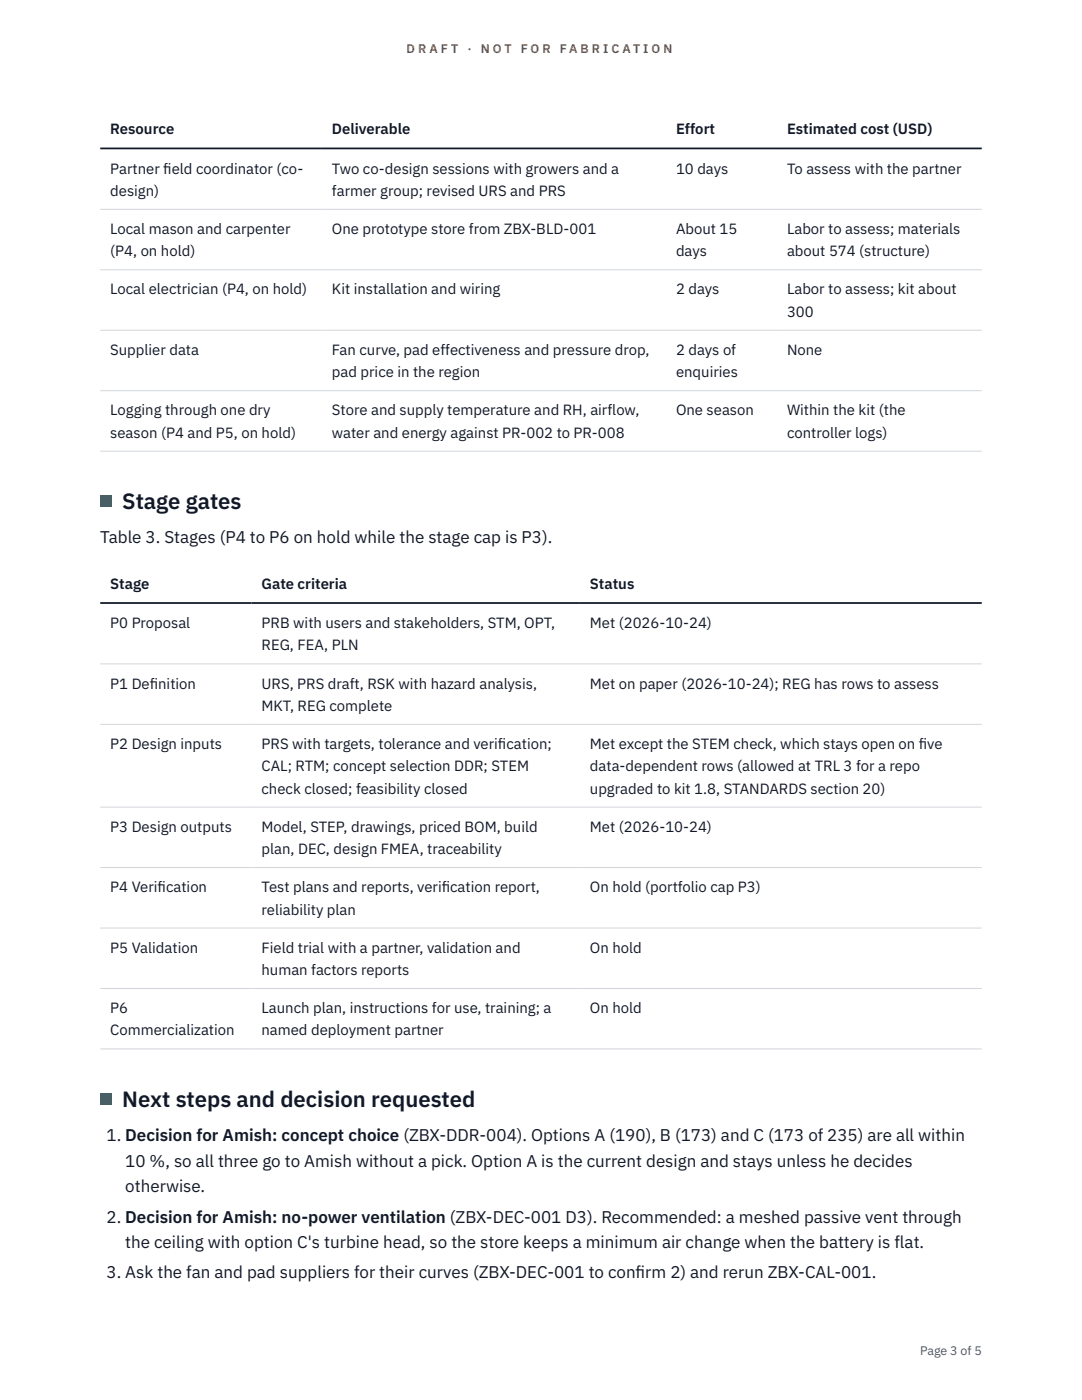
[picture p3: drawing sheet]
<svg xmlns="http://www.w3.org/2000/svg" width="216mm" height="279mm" viewBox="0 0 216 279" stroke-linecap="round" stroke-linejoin="round" font-family="sans-serif">
<defs><g id="words">
<g font-size="4.4" fill="#111827">
<text x="24.4" y="101.5">Stage gates</text>
<text x="24.4" y="220.8">Next steps and decision requested</text>
</g>
<g font-size="3.4" fill="#111827">
<text x="20" y="108.5">Table 3. Stages (P4 to P6 on hold while the stage cap is P3).</text>
<text x="21.2" y="227.8">1. Decision for Amish: concept choice (ZBX-DDR-004). Options A (190), B (173) and C (173 of 235) are all within</text>
<text x="25" y="232.8">10 %, so all three go to Amish without a pick. Option A is the current design and stays unless he decides</text>
<text x="25" y="237.9">otherwise.</text>
<text x="21.2" y="244">2. Decision for Amish: no-power ventilation (ZBX-DEC-001 D3). Recommended: a meshed passive vent through</text>
<text x="25" y="249.1">the ceiling with option C's turbine head, so the store keeps a minimum air change when the battery is flat.</text>
<text x="21.2" y="255.2">3. Ask the fan and pad suppliers for their curves (ZBX-DEC-001 to conf</text>
<text x="126.8" y="255.2">irm 2) and rerun ZBX-CAL-001.</text>
</g>
<g font-size="3" fill="#111827">
<text x="22" y="26.8">Resource</text>
<text x="66.2" y="26.8">Deliverable</text>
<text x="134.9" y="26.8">Effort</text>
<text x="157" y="26.8">Estimated cost (USD)</text>
<text x="22" y="34.6">Partner f</text>
<text x="32.6" y="34.6">ield coordinator (co-</text>
<text x="66.2" y="34.6">Two co-design sessions with growers and a</text>
<text x="134.9" y="34.6">10 days</text>
<text x="157" y="34.6">To assess with the partner</text>
<text x="22" y="39.1">design)</text>
<text x="66.2" y="39.1">farmer group; revised URS and PRS</text>
<text x="22" y="46.7">Local mason and carpenter</text>
<text x="66.2" y="46.7">One prototype store from ZBX-BLD-001</text>
<text x="134.9" y="46.7">About 15</text>
<text x="157" y="46.7">Labor to assess; materials</text>
<text x="22" y="51.1">(P4, on hold)</text>
<text x="134.9" y="51.1">days</text>
<text x="157" y="51.1">about 574 (structure)</text>
<text x="22" y="58.8">Local electrician (P4, on hold)</text>
<text x="66.2" y="58.8">Kit installation and wiring</text>
<text x="134.9" y="58.8">2 days</text>
<text x="157" y="58.8">Labor to assess; kit about</text>
<text x="157" y="63.2">300</text>
<text x="22" y="70.8">Supplier data</text>
<text x="66.2" y="70.8">Fan curve, pad effectiveness and pressure drop,</text>
<text x="134.9" y="70.8">2 days of</text>
<text x="157" y="70.8">None</text>
<text x="66.2" y="75.3">pad price in the region</text>
<text x="134.9" y="75.3">enquiries</text>
<text x="22" y="82.9">Logging through one dry</text>
<text x="66.2" y="82.9">Store and supply temperature and RH, airflow,</text>
<text x="134.9" y="82.9">One season</text>
<text x="157" y="82.9">Within the kit (the</text>
<text x="22" y="87.3">season (P4 and P5, on hold)</text>
<text x="66.2" y="87.3">water and energy against PR-002 to PR-008</text>
<text x="157" y="87.3">controller logs)</text>
<text x="22" y="117.6">Stage</text>
<text x="52.2" y="117.6">Gate criteria</text>
<text x="117.7" y="117.6">Status</text>
<text x="22" y="125.4">P0 Proposal</text>
<text x="52.2" y="125.4">PRB with users and stakeholders, STM, OPT,</text>
<text x="117.7" y="125.4">Met (2026-10-24)</text>
<text x="52.2" y="129.8">REG, FEA, PLN</text>
<text x="22" y="137.4">P1 Def</text>
<text x="29.9" y="137.4">inition</text>
<text x="52.2" y="137.4">URS, PRS draft, RSK with hazard analysis,</text>
<text x="117.7" y="137.4">Met on paper (2026-10-24); REG has rows to assess</text>
<text x="52.2" y="141.9">MKT, REG complete</text>
<text x="22" y="149.5">P2 Design inputs</text>
<text x="52.2" y="149.5">PRS with targets, tolerance and verif</text>
<text x="99.4" y="149.5">ication;</text>
<text x="117.7" y="149.5">Met except the STEM check, which stays open on f</text>
<text x="183.4" y="149.5">ive</text>
<text x="52.2" y="153.9">CAL; RTM; concept selection DDR; STEM</text>
<text x="117.7" y="153.9">data-dependent rows (allowed at TRL 3 for a repo</text>
<text x="52.2" y="158.4">check closed; feasibility closed</text>
<text x="117.7" y="158.4">upgraded to kit 1.8, STANDARDS section 20)</text>
<text x="22" y="166">P3 Design outputs</text>
<text x="52.2" y="166">Model, STEP, drawings, priced BOM, build</text>
<text x="117.7" y="166">Met (2026-10-24)</text>
<text x="52.2" y="170.4">plan, DEC, design FMEA, traceability</text>
<text x="22" y="178.1">P4 Verif</text>
<text x="31.4" y="178.1">ication</text>
<text x="52.2" y="178.1">Test plans and reports, verif</text>
<text x="88.1" y="178.1">ication report,</text>
<text x="117.7" y="178.1">On hold (portfolio cap P3)</text>
<text x="52.2" y="182.5">reliability plan</text>
<text x="22" y="190.1">P5 Validation</text>
<text x="52.2" y="190.1">Field trial with a partner, validation and</text>
<text x="117.7" y="190.1">On hold</text>
<text x="52.2" y="194.6">human factors reports</text>
<text x="22" y="202.2">P6</text>
<text x="52.2" y="202.2">Launch plan, instructions for use, training; a</text>
<text x="117.7" y="202.2">On hold</text>
<text x="22" y="206.6">Commercialization</text>
<text x="52.2" y="206.6">named deployment partner</text>
</g>
<g font-size="2.5" fill="#b45309">
<text x="81.1" y="10.5">D R A F T</text>
<text x="93.3" y="10.5">·</text>
<text x="95.9" y="10.5">N O T</text>
<text x="103.9" y="10.5">F O R</text>
<text x="111.7" y="10.5">F A B R I C A T I O N</text>
</g>
<text font-size="2.5" fill="#4b5563" x="183.6" y="270.3">Page 3 of 5</text>
</g></defs>
<path d="M20 41.8h175.9M20 53.8h175.9M20 65.9h175.9M20 78h175.9M20 90h175.9M20 132.5h175.9M20 144.6h175.9M20 161.1h175.9M20 173.1h175.9M20 185.2h175.9M20 197.3h175.9M20 209.3h175.9" fill="none" stroke="#d1d5db" stroke-width=".2"/>
<path d="M20 29.6h175.9M20 120.3h175.9" fill="none" stroke="#111827" stroke-width=".35"/>
<g fill="#0f766e">
<path d="M20 98.9h2.2v2.2h-2.2z"/>
<path d="M20 218.2h2.2v2.2h-2.2z"/>
</g>
<use href="#words"/>
</svg>
